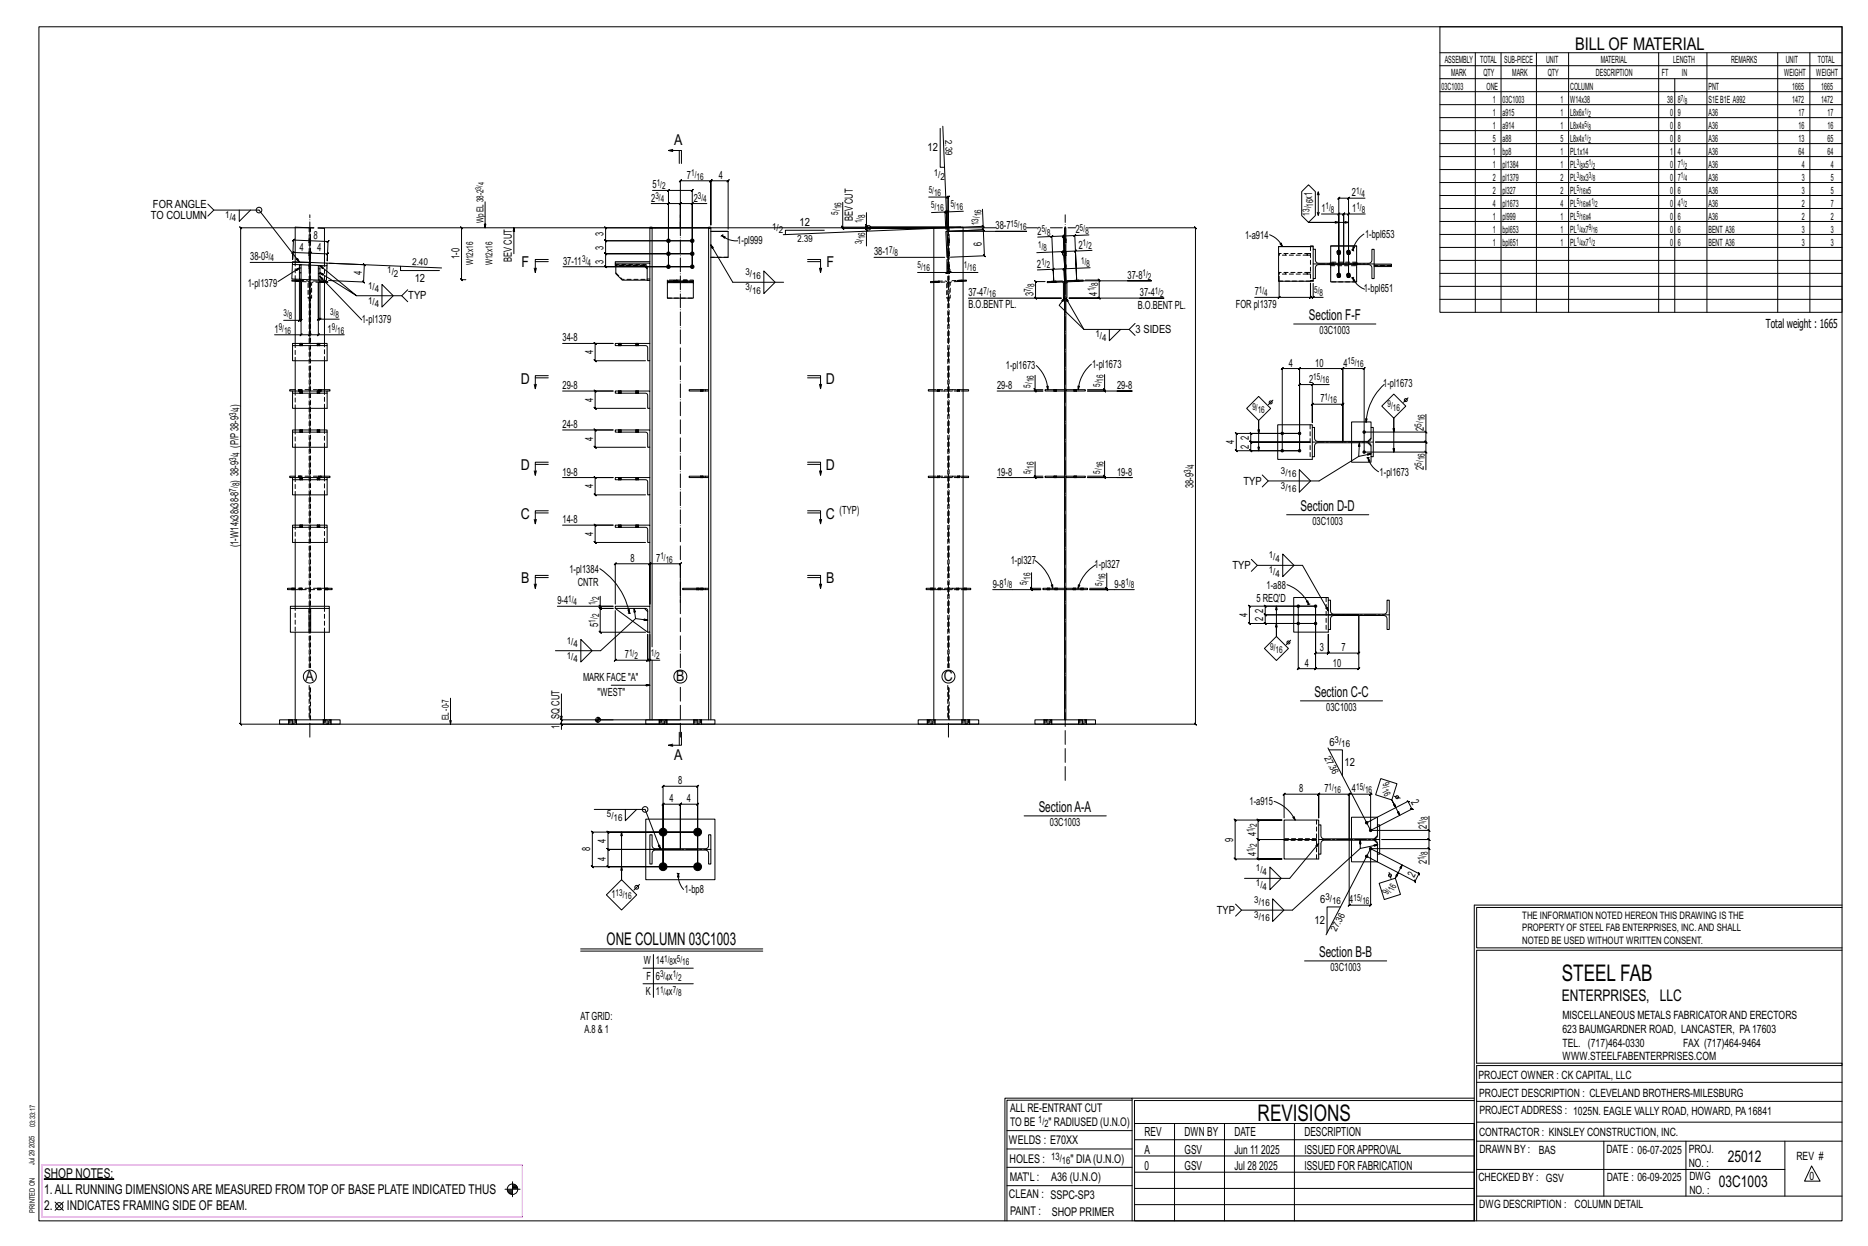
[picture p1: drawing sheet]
<svg xmlns="http://www.w3.org/2000/svg" width="914mm" height="610mm" viewBox="0 0 914 610" stroke-linecap="round" stroke-linejoin="round" font-family="sans-serif">
<defs><g id="words">
<g font-size="11.2">
<text x="764" y="480">STEEL FAB</text>
<text x="616" y="548">REVISIONS</text>
</g>
<g font-size="8.6">
<text x="771" y="24">BILL OF MATERIAL</text>
<text x="297" y="462">ONE COLUMN 03C1003</text>
</g>
<g font-size="7.9">
<text x="765" y="490">ENTERPRISES, LLC</text>
<text x="846" y="569">25012</text>
<text x="841" y="581">03C1003</text>
</g>
<g font-size="7.3">
<text x="330" y="71">A</text>
<text x="255" y="131">F</text>
<text x="405" y="131">F</text>
<text x="641" y="157">Section F-F</text>
<text x="255" y="188">D</text>
<text x="404" y="188">D</text>
<text x="255" y="230">D</text>
<text x="404" y="230">D</text>
<text x="637" y="250">Section D-D</text>
<text x="255" y="254">C</text>
<text x="404" y="254">C</text>
<text x="255" y="285">B</text>
<text x="404" y="285">B</text>
<text x="150" y="333">A</text>
<text x="331" y="333">B</text>
<text x="462" y="333">C</text>
<text x="643" y="341">Section C-C</text>
<text x="330" y="372">A</text>
<text x="508" y="397">SectionA-A</text>
<text x="646" y="468">Section B-B</text>
</g>
<g font-size="6.6">
<text x="22" y="576">SHOP NOTES:</text>
<text x="22" y="584">1.ALL RUNNING DIMENSIONSARE MEASURED FROM TOP OF BASE PLATE INDICATED THUS</text>
<text x="22" y="592">2.</text>
<text x="33" y="592">INDICATES FRAMING SIDE OF BEAM.</text>
</g>
<g font-size="6.1">
<text x="864" y="161">Total weight : 1665</text>
<text x="560" y="556">REV</text>
<text x="580" y="556">DWN BY</text>
<text x="604" y="556">DATE</text>
<text x="639" y="556">DESCRIPTION</text>
<text x="560" y="564">A</text>
<text x="580" y="564">GSV</text>
<text x="604" y="564">Jun 11</text>
<text x="617" y="564">2025</text>
<text x="639" y="564">ISSUED FORAPPROVAL</text>
<text x="560" y="572">0</text>
<text x="580" y="572">GSV</text>
<text x="604" y="572">Jul 28</text>
<text x="616" y="572">2025</text>
<text x="639" y="572">ISSUED FOR FABRICATION</text>
</g>
<g font-size="5.9">
<text x="494" y="560">WELDS : E70XX</text>
<text x="494" y="569">HOLES :</text>
<text x="524" y="569">&quot; DIA(U.N.O)</text>
<text x="494" y="578">MAT'L :</text>
<text x="515" y="578">A36 (U.N.O)</text>
<text x="494" y="586">CLEAN : SSPC-SP3</text>
<text x="495" y="595">PAINT :</text>
<text x="515" y="595">SHOP PRIMER</text>
</g>
<g font-size="5.8">
<text x="494" y="544">ALL RE-ENTRANT CUT</text>
<text x="494" y="551">TO BE</text>
<text x="513" y="551">&quot; RADIUSED (U.N.O)</text>
</g>
<g font-size="5.6">
<text x="765" y="499">MISCELLANEOUS METALS FABRICATORAND ERECTORS</text>
<text x="765" y="505">623 BAUMGARDNER ROAD, LANCASTER, PA17603</text>
<text x="765" y="512">TEL. (717)464-0330</text>
<text x="824" y="512">FAX (717)464-9464</text>
<text x="765" y="519">WWW.STEELFABENTERPRISES.COM</text>
<text x="724" y="528">PROJECT OWNER : CK CAPITAL, LLC</text>
<text x="724" y="537">PROJECT DESCRIPTION : CLEVELAND BROTHERS-MILESBURG</text>
<text x="724" y="545">PROJECTADDRESS : 1025N. EAGLE VALLY ROAD, HOWARD, PA16841</text>
<text x="724" y="556">CONTRACTOR : KINSLEY CONSTRUCTION, INC.</text>
<text x="724" y="564">DRAWN BY :</text>
<text x="753" y="564">BAS</text>
<text x="786" y="564">DATE : 06-07-2025</text>
<text x="827" y="564">PROJ.</text>
<text x="879" y="568">REV #</text>
<text x="827" y="571">NO. :</text>
<text x="724" y="578">CHECKED BY : GSV</text>
<text x="787" y="578">DATE : 06-09-2025</text>
<text x="827" y="578">DWG</text>
<text x="886" y="578">0</text>
<text x="827" y="584">NO. :</text>
<text x="724" y="591">DWG DESCRIPTION : COLUMN DETAIL</text>
</g>
<g font-size="5.5">
<text x="454" y="74">12</text>
<text x="336" y="87">7</text>
<text x="352" y="87">4</text>
<text x="319" y="92">5</text>
<text x="662" y="96">2</text>
<text x="75" y="102">FOR ANGLE</text>
<text x="319" y="99">2</text>
<text x="340" y="99">2</text>
<text x="642" y="98" transform="rotate(-90 642 98)">x1</text>
<text x="74" y="107">TO COLUMN</text>
<text x="647" y="104">1</text>
<text x="662" y="104">1</text>
<text x="391" y="111">12</text>
<text x="418" y="108" transform="rotate(-90 418 108)">BEV CUT</text>
<text x="487" y="112">38-7</text>
<text x="153" y="117" transform="rotate(2 153 117)">8</text>
<text x="295" y="116" transform="rotate(-90 295 116)">3</text>
<text x="361" y="119">1-pl999</text>
<text x="508" y="115" transform="rotate(-2 508 115)">2</text>
<text x="527" y="114" transform="rotate(-2 527 114)">2</text>
<text x="609" y="117">1-a914</text>
<text x="668" y="116">1-bpl653</text>
<text x="147" y="123" transform="rotate(2 147 123)">4</text>
<text x="155" y="123" transform="rotate(2 155 123)">4</text>
<text x="295" y="122" transform="rotate(-90 295 122)">3</text>
<text x="428" y="125">38-1</text>
<text x="481" y="120" transform="rotate(-92 481 120)">6</text>
<text x="528" y="122" transform="rotate(-2 528 122)">2</text>
<text x="122" y="127">38-0</text>
<text x="225" y="127" transform="rotate(-90 225 127)">1-0</text>
<text x="251" y="128" transform="rotate(-90 251 128)">BEV CUT</text>
<text x="276" y="130">37-11</text>
<text x="295" y="129" transform="rotate(-90 295 129)">3</text>
<text x="508" y="131" transform="rotate(-2 508 131)">2</text>
<text x="177" y="135" transform="rotate(-88 177 135)">4</text>
<text x="203" y="138">12</text>
<text x="552" y="136">37-8</text>
<text x="121" y="140">1-pl1379</text>
<text x="668" y="143">1-bpl651</text>
<text x="200" y="146">TYP</text>
<text x="474" y="145">37-4</text>
<text x="506" y="145" transform="rotate(-90 506 145)">3</text>
<text x="537" y="145" transform="rotate(-90 537 145)">4</text>
<text x="558" y="145">37-4</text>
<text x="614" y="144">7</text>
<text x="474" y="151">B.O.BENT PL.</text>
<text x="557" y="151">B.O.BENT PL.</text>
<text x="605" y="151">FOR pl1379</text>
<text x="177" y="158">1-pl1379</text>
<text x="134" y="163">1</text>
<text x="160" y="163">1</text>
<text x="275" y="167">34-8</text>
<text x="556" y="163">3 SIDES</text>
<text x="646" y="163">03C1003</text>
<text x="290" y="173" transform="rotate(-90 290 173)">4</text>
<text x="535" y="180">1-pl1673</text>
<text x="631" y="179">4</text>
<text x="644" y="179">10</text>
<text x="658" y="179">4</text>
<text x="492" y="181">1-pl1673</text>
<text x="275" y="190">29-8</text>
<text x="488" y="190">29-8</text>
<text x="547" y="190">29-8</text>
<text x="641" y="187">2</text>
<text x="677" y="190">1-pl1673</text>
<text x="290" y="197" transform="rotate(-90 290 197)">4</text>
<text x="646" y="197">7</text>
<text x="117" y="199" transform="rotate(-90 117 199)">)</text>
<text x="275" y="209">24-8</text>
<text x="290" y="216" transform="rotate(-90 290 216)">4</text>
<text x="611" y="215" transform="rotate(-90 611 215)">2</text>
<text x="697" y="211" transform="rotate(-90 697 211)">2</text>
<text x="117" y="219" transform="rotate(-90 117 219)">(P/P38-9</text>
<text x="604" y="217" transform="rotate(-90 604 217)">4</text>
<text x="611" y="219" transform="rotate(-90 611 219)">2</text>
<text x="275" y="233">19-8</text>
<text x="488" y="233">19-8</text>
<text x="547" y="233">19-8</text>
<text x="675" y="233">1-pl1673</text>
<text x="697" y="230" transform="rotate(-90 697 230)">2</text>
<text x="117" y="236" transform="rotate(-90 117 236)">) 38-9</text>
<text x="290" y="239" transform="rotate(-90 290 239)">4</text>
<text x="584" y="239" transform="rotate(-90 584 239)">38-9</text>
<text x="609" y="237">TYP</text>
<text x="411" y="251">(TYP)</text>
<text x="275" y="256">14-8</text>
<text x="642" y="257">03C1003</text>
<text x="290" y="262" transform="rotate(-90 290 262)">4</text>
<text x="117" y="268" transform="rotate(-90 117 268)">(1-W14x38x38-8</text>
<text x="309" y="275">8</text>
<text x="321" y="275">7</text>
<text x="495" y="276">1-pl327</text>
<text x="279" y="280">1-pl1384</text>
<text x="536" y="278">1-pl327</text>
<text x="603" y="278">TYP</text>
<text x="283" y="287">CNTR</text>
<text x="486" y="287">9-8</text>
<text x="546" y="287">9-8</text>
<text x="620" y="288">1-a88</text>
<text x="273" y="296">9-4</text>
<text x="615" y="294">5 REQ'D</text>
<text x="618" y="300" transform="rotate(-90 618 300)">2</text>
<text x="611" y="302" transform="rotate(-90 611 302)">4</text>
<text x="618" y="304" transform="rotate(-90 618 304)">2</text>
<text x="293" y="307" transform="rotate(-90 293 307)">5</text>
<text x="306" y="322">7</text>
<text x="646" y="319">3</text>
<text x="657" y="319">7</text>
<text x="639" y="326">4</text>
<text x="653" y="326">10</text>
<text x="285" y="333">MARK FACE &quot;A&quot;</text>
<text x="293" y="341">&quot;WEST&quot;</text>
<text x="649" y="348">03C1003</text>
<text x="274" y="352" transform="rotate(-90 274 352)">SQ CUT</text>
<text x="274" y="357" transform="rotate(-90 274 357)">1</text>
<text x="651" y="365">6</text>
<text x="658" y="375">12</text>
<text x="332" y="384">8</text>
<text x="636" y="388">8</text>
<text x="648" y="388">7</text>
<text x="662" y="388">4</text>
<text x="328" y="392">4</text>
<text x="336" y="392">4</text>
<text x="612" y="394">1-a915</text>
<text x="691" y="393" transform="rotate(63 691 393)">2</text>
<text x="514" y="404">03C1003</text>
<text x="699" y="406" transform="rotate(-90 699 406)">2</text>
<text x="297" y="412" transform="rotate(-90 297 412)">4</text>
<text x="604" y="412" transform="rotate(-90 604 412)">9</text>
<text x="615" y="409" transform="rotate(-90 615 409)">4</text>
<text x="289" y="416" transform="rotate(-90 289 416)">8</text>
<text x="615" y="419" transform="rotate(-90 615 419)">4</text>
<text x="297" y="421" transform="rotate(-90 297 421)">4</text>
<text x="699" y="423" transform="rotate(-90 699 423)">2</text>
<text x="692" y="430" transform="rotate(-63 692 430)">2</text>
<text x="335" y="437">1-bp8</text>
<text x="299" y="440">1</text>
<text x="646" y="442">6</text>
<text x="660" y="442">4</text>
<text x="596" y="447">TYP</text>
<text x="643" y="452">12</text>
<text x="315" y="472">W</text>
<text x="321" y="472">14</text>
<text x="329" y="472">x</text>
<text x="316" y="479">F</text>
<text x="321" y="479">6</text>
<text x="327" y="479">x</text>
<text x="651" y="475">03C1003</text>
<text x="316" y="487">K</text>
<text x="321" y="487">1</text>
<text x="327" y="487">x</text>
<text x="284" y="499">AT GRID:</text>
<text x="286" y="506">A.8 &amp; 1</text>
</g>
<g font-size="5">
<text x="745" y="450">THE INFORMATION NOTED HEREON THIS DRAWING IS THE</text>
<text x="745" y="456">PROPERTY OF STEEL FAB ENTERPRISES, INC.AND SHALL</text>
<text x="745" y="462">NOTED BE USED WITHOUT WRITTEN CONSENT.</text>
<text x="508" y="550">1/</text>
<text x="511" y="551">2</text>
<text x="515" y="568">13/</text>
<text x="520" y="570">16</text>
</g>
<g font-size="4.9">
<text x="707" y="31">ASSEMBLY</text>
<text x="725" y="31">TOTAL</text>
<text x="736" y="31">SUB-PIECE</text>
<text x="757" y="31">UNIT</text>
<text x="784" y="31">MATERIAL</text>
<text x="819" y="31">LENGTH</text>
<text x="847" y="31">REMARKS</text>
<text x="874" y="31">UNIT</text>
<text x="890" y="31">TOTAL</text>
<text x="710" y="37">MARK</text>
<text x="726" y="37">QTY</text>
<text x="740" y="37">MARK</text>
<text x="758" y="37">QTY</text>
<text x="781" y="37">DESCRIPTION</text>
<text x="814" y="37">FT</text>
<text x="823" y="37">IN</text>
<text x="873" y="37">WEIGHT</text>
<text x="889" y="37">WEIGHT</text>
<text x="706" y="44">03C1003</text>
<text x="728" y="44">ONE</text>
<text x="769" y="44">COLUMN</text>
<text x="836" y="44">PNT</text>
<text x="877" y="44">1665</text>
<text x="891" y="44">1665</text>
<text x="731" y="50">1</text>
<text x="736" y="50">03C1003</text>
<text x="764" y="50">1</text>
<text x="769" y="50">W14x38</text>
<text x="816" y="50">38</text>
<text x="821" y="50">8</text>
<text x="836" y="50">S1EB1E A992</text>
<text x="877" y="50">1472</text>
<text x="891" y="50">1472</text>
<text x="731" y="57">1</text>
<text x="736" y="57">a915</text>
<text x="764" y="57">1</text>
<text x="769" y="57">L8x6x</text>
<text x="818" y="57">0</text>
<text x="821" y="57">9</text>
<text x="836" y="57">A36</text>
<text x="880" y="57">17</text>
<text x="895" y="57">17</text>
<text x="731" y="63">1</text>
<text x="736" y="63">a914</text>
<text x="764" y="63">1</text>
<text x="769" y="63">L8x4x</text>
<text x="818" y="63">0</text>
<text x="821" y="63">8</text>
<text x="836" y="63">A36</text>
<text x="880" y="63">16</text>
<text x="895" y="63">16</text>
<text x="731" y="69">5</text>
<text x="736" y="69">a88</text>
<text x="764" y="69">5</text>
<text x="769" y="69">L8x4x</text>
<text x="818" y="69">0</text>
<text x="821" y="69">8</text>
<text x="836" y="69">A36</text>
<text x="880" y="69">13</text>
<text x="895" y="69">65</text>
<text x="731" y="76">1</text>
<text x="736" y="76">bp8</text>
<text x="764" y="76">1</text>
<text x="769" y="76">PL1x14</text>
<text x="818" y="76">1</text>
<text x="821" y="76">4</text>
<text x="836" y="76">A36</text>
<text x="880" y="76">64</text>
<text x="895" y="76">64</text>
<text x="731" y="82">1</text>
<text x="736" y="82">pl1384</text>
<text x="764" y="82">1</text>
<text x="769" y="82">PL x5</text>
<text x="818" y="82">0</text>
<text x="821" y="82">7</text>
<text x="836" y="82">A36</text>
<text x="882" y="82">4</text>
<text x="896" y="82">4</text>
<text x="731" y="88">2</text>
<text x="736" y="88">pl1379</text>
<text x="764" y="88">2</text>
<text x="769" y="88">PL x3</text>
<text x="818" y="88">0</text>
<text x="821" y="88">7</text>
<text x="836" y="88">A36</text>
<text x="882" y="88">3</text>
<text x="896" y="88">5</text>
<text x="731" y="95">2</text>
<text x="736" y="95">pl327</text>
<text x="764" y="95">2</text>
<text x="769" y="95">PL</text>
<text x="776" y="95">x5</text>
<text x="818" y="95">0</text>
<text x="821" y="95">6</text>
<text x="836" y="95">A36</text>
<text x="882" y="95">3</text>
<text x="896" y="95">5</text>
<text x="731" y="101">4</text>
<text x="736" y="101">pl1673</text>
<text x="764" y="101">4</text>
<text x="769" y="101">PL</text>
<text x="776" y="101">x4</text>
<text x="818" y="101">0</text>
<text x="821" y="101">4</text>
<text x="836" y="101">A36</text>
<text x="882" y="101">2</text>
<text x="896" y="101">7</text>
<text x="731" y="107">1</text>
<text x="736" y="107">pl999</text>
<text x="764" y="107">1</text>
<text x="769" y="107">PL</text>
<text x="776" y="107">x4</text>
<text x="818" y="107">0</text>
<text x="821" y="107">6</text>
<text x="836" y="107">A36</text>
<text x="882" y="107">2</text>
<text x="896" y="107">2</text>
<text x="731" y="114">1</text>
<text x="736" y="114">bpl653</text>
<text x="764" y="114">1</text>
<text x="769" y="114">PL x7</text>
<text x="818" y="114">0</text>
<text x="821" y="114">6</text>
<text x="836" y="114">BENT A36</text>
<text x="882" y="114">3</text>
<text x="896" y="114">3</text>
<text x="731" y="120">1</text>
<text x="736" y="120">bpl651</text>
<text x="764" y="120">1</text>
<text x="769" y="120">PL x7</text>
<text x="818" y="120">0</text>
<text x="821" y="120">6</text>
<text x="836" y="120">BENT A36</text>
<text x="882" y="120">3</text>
<text x="896" y="120">3</text>
</g>
<g font-size="4.7">
<text x="463" y="68" transform="rotate(88 463 68)">2.39</text>
<text x="338" y="86">1/</text>
<text x="341" y="88">16</text>
<text x="457" y="86">1/</text>
<text x="460" y="88">2</text>
<text x="321" y="91">1/</text>
<text x="324" y="93">2</text>
<text x="455" y="94">5/</text>
<text x="457" y="96">16</text>
<text x="664" y="95">1/</text>
<text x="321" y="97">3/</text>
<text x="323" y="99">4</text>
<text x="342" y="97">3/</text>
<text x="344" y="99">4</text>
<text x="456" y="102" transform="rotate(-2 456 102)">5/</text>
<text x="465" y="101" transform="rotate(-2 465 101)">5/</text>
<text x="643" y="101" transform="rotate(-90 643 101)">16</text>
<text x="666" y="96">4</text>
<text x="110" y="107">1/</text>
<text x="410" y="105" transform="rotate(-90 410 105)">5/</text>
<text x="412" y="102" transform="rotate(-90 412 102)">16</text>
<text x="424" y="107" transform="rotate(-90 424 107)">8</text>
<text x="459" y="103" transform="rotate(-2 459 103)">16</text>
<text x="468" y="103" transform="rotate(-2 468 103)">16</text>
<text x="480" y="106" transform="rotate(-92 480 106)">16</text>
<text x="641" y="105" transform="rotate(-90 641 105)">13/</text>
<text x="649" y="102">1/</text>
<text x="652" y="104">8</text>
<text x="664" y="102">1/</text>
<text x="667" y="104">8</text>
<text x="114" y="108">4</text>
<text x="237" y="109" transform="rotate(-90 237 109)">Wp EL38-2</text>
<text x="378" y="112">1/</text>
<text x="381" y="114">2</text>
<text x="422" y="109" transform="rotate(-90 422 109)">1/</text>
<text x="479" y="110" transform="rotate(-92 479 110)">13/</text>
<text x="495" y="111">15/</text>
<text x="499" y="113">16</text>
<text x="510" y="114" transform="rotate(-2 510 114)">5/</text>
<text x="529" y="113" transform="rotate(-2 529 113)">5/</text>
<text x="390" y="118" transform="rotate(-2 390 118)">2.39</text>
<text x="422" y="120" transform="rotate(-90 422 120)">3/</text>
<text x="424" y="117" transform="rotate(-90 424 117)">16</text>
<text x="513" y="115" transform="rotate(-2 513 115)">8</text>
<text x="531" y="114" transform="rotate(-2 531 114)">8</text>
<text x="435" y="124">7/</text>
<text x="438" y="125">8</text>
<text x="508" y="121" transform="rotate(-2 508 121)">1/</text>
<text x="511" y="123" transform="rotate(-2 511 123)">8</text>
<text x="530" y="120" transform="rotate(-2 530 120)">1/</text>
<text x="533" y="122" transform="rotate(-2 533 122)">2</text>
<text x="130" y="126">3/</text>
<text x="132" y="128">4</text>
<text x="202" y="130" transform="rotate(2 202 130)">2.40</text>
<text x="232" y="130" transform="rotate(-90 232 130)">W12x16</text>
<text x="241" y="130" transform="rotate(-90 241 130)">W12x16</text>
<text x="285" y="128">3/</text>
<text x="288" y="130">4</text>
<text x="449" y="131">5/</text>
<text x="472" y="131">1/</text>
<text x="510" y="130" transform="rotate(-2 510 130)">1/</text>
<text x="512" y="131" transform="rotate(-2 512 131)">2</text>
<text x="529" y="129" transform="rotate(-2 529 129)">1/</text>
<text x="532" y="130" transform="rotate(-2 532 130)">8</text>
<text x="190" y="134">1/</text>
<text x="193" y="135">2</text>
<text x="365" y="135">3/</text>
<text x="368" y="136">16</text>
<text x="452" y="133">16</text>
<text x="474" y="133">16</text>
<text x="559" y="135">1/</text>
<text x="562" y="137">2</text>
<text x="180" y="141">1/</text>
<text x="183" y="143">4</text>
<text x="365" y="142">3/</text>
<text x="368" y="144">16</text>
<text x="481" y="144">7/</text>
<text x="505" y="143" transform="rotate(-90 505 143)">7/</text>
<text x="506" y="140" transform="rotate(-90 506 140)">8</text>
<text x="536" y="143" transform="rotate(-90 536 143)">1/</text>
<text x="537" y="140" transform="rotate(-90 537 140)">8</text>
<text x="565" y="144">1/</text>
<text x="616" y="143">1/</text>
<text x="643" y="143">5/</text>
<text x="180" y="149">1/</text>
<text x="484" y="145">16</text>
<text x="568" y="145">2</text>
<text x="619" y="145">4</text>
<text x="646" y="145">8</text>
<text x="139" y="154">3/</text>
<text x="162" y="154">3/</text>
<text x="164" y="156">8</text>
<text x="183" y="150">4</text>
<text x="136" y="162">9/</text>
<text x="141" y="156">8</text>
<text x="162" y="162">9/</text>
<text x="139" y="163">16</text>
<text x="165" y="163">16</text>
<text x="536" y="165">1/</text>
<text x="539" y="167">4</text>
<text x="660" y="178">15/</text>
<text x="664" y="180">16</text>
<text x="643" y="186">15/</text>
<text x="504" y="190" transform="rotate(-90 504 190)">5/</text>
<text x="506" y="187" transform="rotate(-90 506 187)">16</text>
<text x="538" y="189" transform="rotate(-90 538 189)">5/</text>
<text x="540" y="187" transform="rotate(-90 540 187)">16</text>
<text x="647" y="188">16</text>
<text x="648" y="196">1/</text>
<text x="651" y="197">16</text>
<text x="116" y="204" transform="rotate(-90 116 204)">3/</text>
<text x="117" y="201" transform="rotate(-90 117 201)">4</text>
<text x="613" y="200">9/</text>
<text x="616" y="202">16</text>
<text x="679" y="199">9/</text>
<text x="682" y="201">16</text>
<text x="696" y="209" transform="rotate(-90 696 209)">5/</text>
<text x="697" y="206" transform="rotate(-90 697 206)">16</text>
<text x="116" y="226" transform="rotate(-90 116 226)">3/</text>
<text x="117" y="223" transform="rotate(-90 117 223)">4</text>
<text x="696" y="228" transform="rotate(-90 696 228)">5/</text>
<text x="697" y="225" transform="rotate(-90 697 225)">16</text>
<text x="504" y="232" transform="rotate(-90 504 232)">5/</text>
<text x="506" y="229" transform="rotate(-90 506 229)">16</text>
<text x="538" y="232" transform="rotate(-90 538 232)">5/</text>
<text x="540" y="229" transform="rotate(-90 540 229)">16</text>
<text x="583" y="231" transform="rotate(-90 583 231)">3/</text>
<text x="585" y="229" transform="rotate(-90 585 229)">4</text>
<text x="627" y="232">3/</text>
<text x="630" y="233">16</text>
<text x="117" y="238" transform="rotate(-90 117 238)">8</text>
<text x="627" y="239">3/</text>
<text x="116" y="241" transform="rotate(-90 116 241)">7/</text>
<text x="630" y="241">16</text>
<text x="323" y="274">1/</text>
<text x="326" y="275">16</text>
<text x="621" y="273">1/</text>
<text x="624" y="275">4</text>
<text x="621" y="280">1/</text>
<text x="491" y="286">1/</text>
<text x="494" y="288">8</text>
<text x="503" y="286" transform="rotate(-90 503 286)">5/</text>
<text x="504" y="284" transform="rotate(-90 504 284)">16</text>
<text x="540" y="287" transform="rotate(-90 540 287)">5/</text>
<text x="541" y="284" transform="rotate(-90 541 284)">16</text>
<text x="551" y="286">1/</text>
<text x="554" y="288">8</text>
<text x="624" y="282">4</text>
<text x="293" y="293" transform="rotate(-90 293 293)">2</text>
<text x="278" y="294">1/</text>
<text x="281" y="296">4</text>
<text x="292" y="296" transform="rotate(-90 292 296)">1/</text>
<text x="292" y="305" transform="rotate(-90 292 305)">1/</text>
<text x="293" y="302" transform="rotate(-90 293 302)">2</text>
<text x="277" y="315">1/</text>
<text x="281" y="317">4</text>
<text x="622" y="318">9/</text>
<text x="277" y="322">1/</text>
<text x="281" y="324">4</text>
<text x="308" y="321">1/</text>
<text x="311" y="322">2</text>
<text x="319" y="321">1/</text>
<text x="321" y="322">2</text>
<text x="624" y="319">16</text>
<text x="220" y="352" transform="rotate(-90 220 352)">EL-0-7</text>
<text x="653" y="364">3/</text>
<text x="657" y="365">16</text>
<text x="648" y="371" transform="rotate(63 648 371)">27.36</text>
<text x="677" y="384" transform="rotate(63 677 384)">9/</text>
<text x="650" y="386">1/</text>
<text x="653" y="388">16</text>
<text x="664" y="386">15/</text>
<text x="668" y="388">16</text>
<text x="676" y="387" transform="rotate(63 676 387)">16</text>
<text x="297" y="400">5/</text>
<text x="300" y="402">16</text>
<text x="699" y="401" transform="rotate(-90 699 401)">8</text>
<text x="614" y="407" transform="rotate(-90 614 407)">1/</text>
<text x="615" y="405" transform="rotate(-90 615 405)">2</text>
<text x="697" y="404" transform="rotate(-90 697 404)">1/</text>
<text x="614" y="417" transform="rotate(-90 614 417)">1/</text>
<text x="615" y="414" transform="rotate(-90 615 414)">2</text>
<text x="699" y="418" transform="rotate(-90 699 418)">8</text>
<text x="697" y="421" transform="rotate(-90 697 421)">1/</text>
<text x="615" y="426">1/</text>
<text x="618" y="428">4</text>
<text x="615" y="434">1/</text>
<text x="618" y="435">4</text>
<text x="679" y="438" transform="rotate(-63 679 438)">9/</text>
<text x="682" y="436" transform="rotate(-63 682 436)">16</text>
<text x="301" y="438">13/</text>
<text x="306" y="440">16</text>
<text x="614" y="442">3/</text>
<text x="617" y="443">16</text>
<text x="649" y="440">3/</text>
<text x="652" y="442">16</text>
<text x="663" y="441">15/</text>
<text x="667" y="442">16</text>
<text x="614" y="449">3/</text>
<text x="617" y="451">16</text>
<text x="654" y="456" transform="rotate(-63 654 456)">27.36</text>
<text x="325" y="470">1/</text>
<text x="328" y="472">8</text>
<text x="331" y="470">5/</text>
<text x="334" y="472">16</text>
<text x="323" y="478">3/</text>
<text x="326" y="480">4</text>
<text x="329" y="478">1/</text>
<text x="332" y="480">2</text>
<text x="323" y="486">1/</text>
<text x="329" y="486">7/</text>
<text x="326" y="487">4</text>
<text x="332" y="487">8</text>
</g>
<g font-size="4.2">
<text x="823" y="49">7/</text>
<text x="825" y="51">8</text>
<text x="776" y="56">1/</text>
<text x="778" y="57">2</text>
<text x="776" y="62">5/</text>
<text x="778" y="63">8</text>
<text x="776" y="68">1/</text>
<text x="778" y="70">2</text>
<text x="772" y="81">3/</text>
<text x="774" y="82">8</text>
<text x="778" y="81">1/</text>
<text x="780" y="82">2</text>
<text x="823" y="81">1/</text>
<text x="825" y="82">2</text>
<text x="772" y="87">3/</text>
<text x="774" y="89">8</text>
<text x="778" y="87">3/</text>
<text x="780" y="89">8</text>
<text x="823" y="87">1/</text>
<text x="825" y="89">4</text>
<text x="772" y="94">5/</text>
<text x="774" y="95">16</text>
<text x="772" y="100">5/</text>
<text x="774" y="101">16</text>
<text x="779" y="100">1/</text>
<text x="781" y="101">2</text>
<text x="823" y="100">1/</text>
<text x="825" y="101">2</text>
<text x="772" y="106">5/</text>
<text x="774" y="108">16</text>
<text x="772" y="113">1/</text>
<text x="778" y="113">9/</text>
<text x="772" y="119">1/</text>
<text x="774" y="114">4</text>
<text x="778" y="119">1/</text>
<text x="780" y="114">16</text>
<text x="774" y="121">4</text>
<text x="780" y="121">2</text>
</g>
<g font-size="4">
<text x="236" y="93" transform="rotate(-90 236 93)">3/</text>
<text x="237" y="91" transform="rotate(-90 237 91)">4</text>
</g>
<g font-size="3.7">
<text x="17" y="551" transform="rotate(-90 17 551)">03:33:17</text>
<text x="17" y="562" transform="rotate(-90 17 562)">2025</text>
<text x="17" y="570" transform="rotate(-90 17 570)">Jul 29</text>
<text x="17" y="593" transform="rotate(-90 17 593)">PRINTED ON</text>
</g>
</g></defs>
<g fill="#000" stroke="#000" stroke-width=".49">
<path d="M330 138h2zM335 138h1zM22 577h34z"/>
<circle cx="327" cy="118" r=".9"/>
<circle cx="339" cy="118" r=".9"/>
<circle cx="327" cy="124" r=".9"/>
<circle cx="327" cy="130" r=".9"/>
<circle cx="339" cy="124" r=".9"/>
<circle cx="339" cy="130" r=".9"/>
<circle cx="655" cy="123" r="1"/>
<circle cx="655" cy="135" r="1"/>
<circle cx="660" cy="135" r="1"/>
<circle cx="660" cy="123" r="1"/>
<circle cx="628" cy="212" r=".6"/>
<circle cx="636" cy="212" r=".6"/>
<circle cx="668" cy="211" r=".6"/>
<circle cx="628" cy="221" r=".6"/>
<circle cx="636" cy="221" r=".6"/>
<circle cx="668" cy="221" r=".6"/>
<circle cx="636" cy="297" r=".6"/>
<circle cx="644" cy="297" r=".6"/>
<circle cx="636" cy="305" r=".6"/>
<circle cx="644" cy="305" r=".6"/>
<circle cx="325" cy="407" r="1.9"/>
<circle cx="342" cy="407" r="1.9"/>
<circle cx="669" cy="419" r=".6"/>
<circle cx="669" cy="403" r=".6"/>
<circle cx="671" cy="415" r=".6"/>
<circle cx="671" cy="406" r=".6"/>
<circle cx="325" cy="424" r="1.9"/>
<circle cx="342" cy="424" r="1.9"/>
</g>
<g fill="none" stroke="#000" stroke-width=".49">
<path d="M19 13h883v584h-883zM705 13h197v140h-197zM705 26h197M705 32h197M705 39h197M722 26v127M735 26v127M752 26v127M768 26v127M812 26v127M820 39v114M836 26v127"/>
<path d="M870 26v127M886 26v127M705 45h197M705 51h197M705 58h197M329 74h-2h7v6M329 73l-2 1M333 74v6M460 63v19h2M462 62l2 51M705 64h197M705 70h197"/>
<path d="M705 77h197M102 100l3 3h22l20 25M237 99v12M319 93h8v37v-30h-8M327 100l1-1zM327 93h12l-1 1 1-1v37v-30h7M327 100h6l1-1-1 1v11M328 93l-1 1zM339 100h-6l1-1-1 1v11M339 99l-1 1zM413 99v12h57h-44v-1h-2v-6M455 96h9v16"/>
<path d="M464 96l-1 1zM464 96v1l1-1h-1v15v-7l8-1M637 94l4-4 3 4v11l-3 4-4-4zM645 94v1M646 95l-1-1v11M660 97l1-1-1 1zM660 97h-5l1-1-1 1v38v-30h-8M668 97h-8v38v-30h8M705 83h197M705 89h197M705 96h197M105 103l-3 3"/>
<path d="M117 103v5l6-5M143 118l1-1 17 1-1 1 1-1-1 10v-4h1l-1 1v-1h-8v-1l-1 1h1v4v-4v-1l-1 1h1h-9l1-1-1 1v3l1-10zM151 119h.1M151 117h.1M152 119h.1M152 117h.1M154 112l-9-1v17M154 111h-36h-1l1 1v-1v243h-1l1 1v-1h467l1 1-1-1v-243l1 1-1-1h-52M156 112h3v17M156 111h331M225 111l1 1zM226 111v26l-1-1 1 1h2"/>
<path d="M252 111v13M318 112h1M333 111h-37l1 1-1-1v7v-1l1 1h-1h43h-43v-1l1 1h-1v6l1 1-1-1h43h-43l1 1-1-1v6l1 1-1-1h43h-63M333 111v-23v1l1-1h-1h15l-1 1 1-1v22v-22l-1 1 1-1h8v1l1-1h-1v24M347 112v79M348 112v-1h-30v18M348 120l11 18h25M353 115l2 1v1zM353 115a11 11 0 0 0 8 3M353 115v1M354 115h-1M356 113h-8h8v13h-8"/>
<path d="M403 113h-19v2M412 111l1 1zM413 111v1l-1-1 1 1h43h-30h-2v8M424 112l1 1zM424 110l1 1zM424 110v1l1 1-1-1h39h-39l1 1-1-1v1M456 104h7v8M457 112l14-1v241M457 112v240M457 112l-74 3M463 104l1-1-1 1 1 8M463 113h1v13z"/>
<path d="M463 103l-1 1zM464 119h.1M464 117h.1M464 104h-1l1-1-1 1 1 8M464 103l-1 1zM465 119h.1M465 117h.1M465 113l16-1 1 1-1-1 1 13h-1l1 1v-1l-17 1M465 113h38h-16M481 110l1 1zM481 102v9h-15M481 111v1l1 1-1-1-16 1"/>
<path d="M503 111h5M508 116h7l1 22v-6h-8M514 111h6M515 116l6-1-1 1 1-1v22v-12h-1v-2l-12 1M515 115l-1 1zM521 119h.1M521 117h.1M521 111h1v241h-1zM522 119h.1M522 117h.1M523 111h3M526 115h-5l-1 1 1-1v22v-5l13-1"/>
<path d="M527 115l-1 1zM533 115h-7l1 23-1-15 9-1M621 115a11 11 0 0 1 7 6M627 119l1 2zM645 104v1l1-1M655 105l1-1zM655 105h3h-1l1-1v1v24v-24h-1l1-1v1h2M655 109h-14h19M660 105l1-1zM668 114a13 13 0 0 0-6 8M705 102h197M705 108h197"/>
<path d="M705 115h197M122 128h30M143 129v7l4 1M143 128l17 1v1l-17-1zM145 137h-2v1h2M145 137v31M145 138h.1M145 137h.1M147 130v4zM147 134v3v-3M147 138v19h-8M147 131l-11 7"/>
<path d="M147 138h.1M147 137h.1M147 137h9M151 125h.1M151 123h.1M151 131h.1M151 130h.1M152 128v36v-1l-1 1h1h-5M152 128v36h-1l1-1v1h4M152 125h.1M152 123h.1M152 131h.1"/>
<path d="M152 130h.1M156 130h1v4h-1zM156 134v3h1v-3M156 138h.1M157 135l20 22M157 138v18h9M157 130l18 15-18-12M158 138h.1M159 138h1h-1M159 137v31M160 130v7h-3M160 129l56 2"/>
<path d="M161 129l17 1v-1l1 1h-1v8l-1-1 1 1-17-1M187 139l6 6-6 5zM196 130v2h19M262 131v2M262 128h6M268 127h-6v6l1-2M301 129h17v8h-1v-6l-1-1h-15zM301 130v4l4 3h12M315 130l2 2M316 130l1 1M318 128h-17v1M318 137v31"/>
<path d="M327 138h12h-12zM327 138h12M327 138v8h12v-8M330 138h1M335 138h1M374 133l5 5-5 6zM395 127h7v6v-2M395 128h7M401 131l1 2M428 126h34M457 138h-2h1h1M458 138h.1"/>
<path d="M460 138h.1M463 134l1-1zM464 133v1l1-1h-1v-6v6v1l1-1h-1h1M464 127v6h-15M464 125h.1M464 123h.1M464 131h.1M464 130h.1M464 125v6l1 1v1h14M465 134l1-1zM465 125h.1M465 123h.1"/>
<path d="M465 131h.1M465 130h.1M469 137h.1M469 138h.1M471 137h.1M471 138h.1M471 137h2v1h-2M512 138h-5l-1-1 1 1v8l-1-1 1 1h13h-46M515 138h.1M516 131l-1 1zM517 138h.1M521 123l-1 1z"/>
<path d="M521 125h.1M521 123h.1M521 131h.1M521 130h.1M521 139l-1-2-7 1h7l1 8-3 3 13 12M521 132v-1l-1 1h1v5v-5v-1l-1 1h1h-5M521 137h43h-12M522 131l-1 1zM522 139l1-2h7v1h-7l-1 8 9 15M522 125h.1M522 123h.1M522 131h.1"/>
<path d="M522 130h.1M526 137h.1M526 138h.1M526 123h-5h1l-1 1v-1l1 14-1-14h1l-1 1v-1h-1M527 122l-1 1zM528 137h.1M528 138h.1M531 137h7l1 1-1-1v9v-1l1 1h-1h-15h47h-12M626 121h17v1h1v6l1 1h26l1-2v-5h1v14h-1v-5l-1-1-26-1-1 1v6h-1v2h-17zM626 121h17M626 135v10h-12M643 139v6h5"/>
<path d="M643 122v14M651 129h.1M651 129v-9h13v9M651 120h13M651 129v9h13v-9M653 129h.1M662 122h.1M662 136l1 1v1zM662 136a11 11 0 0 0 6 5M662 136h-1M662 122l1 1M662 121h1l-1 1z"/>
<path d="M663 136h-1M663 129h.1M664 129h.1M673 130h8h-8M673 129h8v1M705 121h197M705 127h197M705 134h197M146 157l1-1zM147 157l1-1-1 1v-19v26h-13M157 156l-1 1 1-1zM157 156h-1l-1 1 1-1v-18v26h13"/>
<path d="M197 145l3 3M200 142l-3 3h-22M556 158l-3 3h-22M626 146l1-1zM626 145h15v1l1-1h-1v-6v6v1l1-1h-1h2M633 159h40M643 145l-1 1zM705 140h197M705 146h197M143 168h17v1h-17zM143 169v7h17v-7M145 176v15"/>
<path d="M147 168h.1M147 169h.1M148 163l-1 1zM148 168h.1M148 169h.1M155 168h.1M155 169h.1M156 164v-1l-1 1zM156 168h.1M156 169h.1M159 176v15M275 168h25h-9l1 1-1-1v8l1 1-1-1h25"/>
<path d="M301 168h17v8h-1v-6l-1-1h-15zM303 168h.1M303 169h.1M304 168h.1M304 169h.1M311 168h.1M311 169h.1M312 168h.1M312 169h.1M318 176v15M507 179a17 17 0 0 1 6 12M534 178a18 18 0 0 0-6 13"/>
<path d="M543 161v6l6-6M553 161l3 3M143 191h17v1h-17zM143 192v8h17v-8M145 191h-3h1M145 200v10M146 191h.1M147 191h.1M147 192h.1M148 191h.1M148 192h.1M155 191h.1"/>
<path d="M155 192h.1M156 191h.1M156 192h.1M157 191h.1M159 191h3h-2M159 200v10M262 188v2M262 185h6M268 184h-6v6l1-2M275 191h25h-9l1 1-1-1v9v-1l1 1h-1h25M301 191h17v9h-1v-7l-1-1h-15zM303 191h.1"/>
<path d="M303 192h.1M304 191h.1M304 192h.1M311 191h.1M311 192h.1M312 191h.1M312 192h.1M318 200v10M337 191h10h-10zM343 191h.1M344 191h.1M347 191v42"/>
<path d="M395 184h7v6l-1-2M395 185h7M402 188v2M457 191h-3h3M459 191h.1M460 191h.1M469 191h.1M470 191h.1M471 191h3h-3M506 190l1 1zM507 184v7h4M507 191h-1l1 1v-1h4h-23"/>
<path d="M512 191h9h-9zM512 189h1v2zM516 191h.1M517 191h.1M522 191h9h-9zM526 191h.1M527 191h.1M528 189v2zM540 190l1 1zM541 191h-1l1 1v-1h-9h22h-7M541 183v8h-9M616 194l6 6-6 6-6-6z"/>
<path d="M623 196l-2 2M642 188h1l-1 1zM642 188h-6h1l-1 1v-1v33v-41v1l1-1h-1h21v1l1-1h-1v36M651 188h-9v19v-9l1-1-1 1h15l1-1-1 1v18v-36v1l1-1h-1h11l-1 1 1-1v41h30v9M678 188a27 27 0 0 0-9 19M682 193l6 6-6 6-6-6zM689 195l-2 2M143 210h17v1h-17zM143 211v8h17v-8M145 219v15M147 210h.1M147 211h.1"/>
<path d="M148 210h.1M148 211h.1M155 210h.1M155 211h.1M156 210h.1M156 211h.1M159 219v15M275 210h25h-9l1 1-1-1v9v-1l1 1h-1h25M301 210h17v9h-1v-7h-1l-15-1zM303 210h.1M303 211h.1M304 210h.1"/>
<path d="M304 211h.1M311 210h.1M311 211h.1M312 210h.1M312 211h.1M318 219v15M616 212v-6v15M642 209h1l1 6 1 1h25l1-2v-5h1v14h-1v-5l-1-1h-26l-1 1v5h-1zM642 209v-1h-17v17h17v-2M662 217v9h9v-3M665 217v6l6-1M668 205h1v2z"/>
<path d="M670 217l1 1M671 209v-3h-9v10M671 214l-1 2M682 211v-6v16M697 211l1 1zM698 211v5h-1l1 1v-1h-25h25h-1l1 1v-1v5M698 203v8h-30M143 234h17v1h-17zM143 235v7h17v-7M145 233h-3v1h1M146 233h.1M146 234h.1"/>
<path d="M147 234h.1M147 235h.1M147 233h.1M148 234h.1M148 235h.1M155 234h.1M155 235h.1M156 233h.1M156 234h.1M156 235h.1M157 233h.1M157 234h.1"/>
<path d="M159 233h3v1h-2M262 230v2M262 227h6M268 226h-6v6l1-2M275 234h25h-9v-1l1 1h-1v8l1 1-1-1h25M301 234h17v8h-1v-6l-1-1h-15zM303 234h.1M303 235h.1M304 234h.1M304 235h.1M311 234h.1M311 235h.1"/>
<path d="M312 234h.1M312 235h.1M337 233h10v1h-10zM343 233h.1M343 234h.1M344 233h.1M344 234h.1M347 234v54M395 226h7v6v-2M395 227h7M401 230l1 2M457 233h-3v1h3"/>
<path d="M459 233h.1M459 234h.1M460 233h.1M460 234h.1M469 233h.1M469 234h.1M470 233h.1M470 234h.1M471 233h3v1h-3M506 232l1 1zM507 226v7h4M507 233v1l-1-1 1 1h4h-23"/>
<path d="M512 233h9v1h-9zM516 233h.1M516 234h.1M517 233h.1M517 234h.1M522 233h9v1h-9zM526 233h.1M526 234h.1M527 233h.1M527 234h.1M540 232l1 1zM541 233v1l-1-1 1 1h-9h22h-7"/>
<path d="M541 226v7h-9M621 235l-3 3M628 221v-41l-1 1 1-1h8v1l1-1h-1v41h-31h1l-1-1v1v-9l1 1-1-1h31h-24l1 1-1-1v4l1 1-1-1h29h-29l1 1-1-1v5v-1l1 1h-1h24M636 230l6 5-6 6zM665 223l-19 12h-25l-3-3M670 224l1 1-1 1zM670 224a11 11 0 0 0 5 7M670 224h-1M670 224h.1M697 221l1 1zM143 257h17v1h-17zM143 258v7h17v-7"/>
<path d="M145 242v15M147 257h.1M147 258h.1M148 257h.1M148 258h.1M155 257h.1M155 258h.1M156 257h.1M156 258h.1M159 242v15M262 254v2M262 251h6"/>
<path d="M268 250h-6v6l1-2M275 257h25h-9v-1l1 1h-1v8l1 1-1-1h25M301 257h17v8h-1v-6l-1-1h-15zM303 257h.1M303 258h.1M304 257h.1M304 258h.1M311 257h.1M311 258h.1M312 257h.1M312 258h.1M318 242v15"/>
<path d="M395 250h7v6v-2M395 251h7M401 254l1 2M630 252h40M145 265v32M159 265v32M294 278a34 34 0 0 1 14 22M318 265v32M507 274a21 21 0 0 1 8 14M536 276a19 19 0 0 0-8 12M613 274l2 3h23l12 22M615 277l-2 3"/>
<path d="M628 271l5 6-5 5zM142 297h19v1h-19zM142 298v11h19v-11M143 288h.1M144 288h.1M145 288h-4h4M147 288h.1M148 288h.1M151 298h1v11h-1zM156 288h.1M157 288h.1M159 288h4h-4"/>
<path d="M159 288h.1M160 288h.1M262 286v2M262 283h6M268 282h-6v6l1-2M293 296l1 1zM294 297v1l-1-1 1 1h6h-6l-1-1 1 1v11h-1l1 1v-1h22M294 292v5h6h-27M301 297h17v12h-1v-11h-16zM301 299v24v1l1-1h-1h16v1l1-1h-1v-13v13v1l1-1h-1h1M301 298l16 11M307 298h1v2z"/>
<path d="M308 300h.1M308 300h1M310 298l1 5h6M315 298l2 1M333 295v-19l1-1-1 1h-15l1-1-1 1v20v-20l1-1-1 1h-17l1-1-1 1v20M334 288h13h-13zM341 288h.1M342 288h.1M343 288h.1M344 288h.1M347 288v64M395 282h7v6v-2"/>
<path d="M395 283h7M401 286l1 2M455 288h.1M457 288h.1M457 288h-4h4M459 288h.1M460 288h.1M468 288h.1M469 288h.1M471 288h4h-4M472 288h.1M473 288h.1"/>
<path d="M504 287l1 1zM505 280v8h4M505 288h-1l1 1v-1h4h-23M511 288h10h-10zM513 288h.1M514 288h.1M515 286v2zM516 288h.1M518 288h.1M522 288h10h-10zM525 288h.1M526 288h.1"/>
<path d="M528 286h1l-1 2zM529 288h.1M530 288h.1M541 287l1 1zM542 280v8h-9M542 288h-1l1 1v-1h-9h22M619 296l1 1h-1v4v-1l1 1h-1h46v26h1l-1 1v-1h-21l-1 1 1-1v-30h-25zM625 297v14v-6M630 286a19 19 0 0 1 11 10M636 297v30l-1 1 1-1h8l-1 1 1-1v-30h-32l-1-1 1 1v8h-1l1 1v-1h32h-25l1 1-1-1v-4h1l-1-1v1h46v19l1-1-1 1h-15l1-1-1 1v-10v10l1-1-1 1h-6v-1l-1 1h1v-15M639 294h1l1 2zM641 296h-1"/>
<path d="M641 296h.1M650 294h1v6h2h25l1-1v-5h1v14h-1v-6l-2-1h-25l-1 2v5h-1zM650 294v-2h-17v17h17v-1M145 309v43M159 309v43M284 313l6 5-6 6zM311 303l-17 15h-22M318 310v13h5M318 309v43M319 316v-204l28-1 1 1v240M619 317l6-6 6 6-6 6zM632 313l-2 2"/>
<path d="M275 339v13M299 335h19M318 323h1l-1 1zM319 323v29M137 352h29v2h-29zM141 352h.1M141 354h.1M145 352h.1M145 354h.1M158 352h.1M158 354h.1M162 352h.1"/>
<path d="M162 354h.1M221 342v12M274 354l1 1zM291 352h9M292 352h1M292 353h1M293 351v3M293 352h1M293 351h1M293 351h.1M316 352h34v2h-34zM323 352h.1"/>
<path d="M323 354h.1M326 352h.1M326 354h.1M333 358v7M333 354h-58v3M333 352h-58h-1l1 1v-1v2M334 358v7h-7h2M340 352h.1M340 354h.1M343 352h.1M343 354h.1M449 352h30v2h-30z"/>
<path d="M454 352h.1M454 354h.1M458 352h.1M458 354h.1M471 352h.1M471 354h.1M475 352h.1M475 354h.1M507 352h29v2h-29zM511 352h.1M511 354h.1M515 352h.1"/>
<path d="M515 354h.1M528 352h.1M528 354h.1M532 352h.1M532 354h.1M637 343h40M329 364l-2 1M650 366l21 40h28v-7M651 367h6v13M291 396h25l7 19M306 396v6l6-6M325 385h-1l1-1v1h17h-1l1-1v1v39v-31l-1 1 1-1h-9h1l-1 1v-1v23v-23h1l-1 1v-1h-8l-1 1 1-1v31z"/>
<path d="M501 399h41M624 392a18 18 0 0 1 10 9M633 400l1 1zM671 389v-1l-1 1zM671 389h-11l1-1-1 1v54l1-1-1 1h11h-1l1-1v1v-28l24 12h-1l1 1v-1l-2 4h-1l1 1v-1l-24-12M672 389h-1v17l20-10h1h-2h1l-2-4h1h-1l-20 11M676 381l8 2-3 8-8-2zM682 390h3M683 395l-2-4 4 8M289 407h1h52h-44h-1l1 1v-1v9l-1-1 1 1h35h-35l-1-1 1 1v8h-1l1 1v-1h44h-52v1l-1-1h1v-17v1zM304 407v23v-6M316 401h34v29h-34z"/>
<path d="M318 408h1v6l2 1h25l1-1v-6h1v15h-1v-6l-2-1h-25l-1 1v6h-1zM604 401h1h23h-12h-1l1 1v-1v10l-1-1 1 1h28h-28l-1-1 1 1v9h-1l1 1v-1h12h-23v1l-1-1h1v-19v1zM629 400v-11h-1l1-1v1h17h-1l1-1v1v11v-11h-1l1-1v1h14l1-1-1 1v22M646 404h1v5l1 1h25l1-1v-5h1v14h-1v-6l-1-1h-25l-1 2v5h-1zM646 404v-3h-17v19h17v-2M646 413l-15 17h-22M662 411v11h12v-4M666 415l-33 30h-25l-3-3M666 411v4l8-2M673 411l1 2M674 404v-4h-12v10M674 409l-1 1"/>
<path d="M699 415l1 1zM699 406l1 1zM699 406v5v-1l1 1h-1h-23h23v-1l1 1h-1v4M297 438l7-8 8 8-8 7zM313 433l-3 2M331 427h1M332 427v2zM332 427a11 11 0 0 0 3 8M332 427l1 1M622 424l5 6-5 5zM623 440l5 5-5 6zM675 432l8-2 3 8-8 2z"/>
<path d="M680 427l1 3M686 423l-3 7 1-3M699 423v-8h-28l-22 42M608 445l-3 3M656 444h-6v12M722 443v154M722 443h180M902 444h-179v20h179M284 464h89M284 465h89M315 474h24M320 467v21"/>
<path d="M639 470h40M902 465h-179v55h179v1h-179v76M315 481h24M554 538h-61v59M554 537h168M722 538h-167v13M723 539h179M723 530h179M493 553h61M555 550h167v47h-167zM555 558h167M575 550v47"/>
<path d="M599 550v47M634 550v47M723 549h179M723 558h179M785 558v27M825 558v27M874 558v27M251 578v8M251 580h1M493 571h61M493 562h61M555 573h167"/>
<path d="M555 566h167M723 572h151M887 570l4 8h-8zM27 588l4 4M31 588l-4 4M247 582h8M248 582h3M248 583h3M249 583h2M249 584h2M251 581h2M251 580h2"/>
<path d="M492 597v-60h62v60M493 580h61M555 589h167M555 581h167M723 585h179"/>
<circle cx="127" cy="103" r="1.4"/>
<circle cx="622" cy="197" r=".7"/>
<circle cx="688" cy="196" r=".7"/>
<circle cx="631" cy="314" r=".7"/>
<circle cx="152" cy="331" r="3"/>
<circle cx="333" cy="331" r="3"/>
<circle cx="464" cy="331" r="3"/>
<circle cx="293" cy="352" r="1.2"/>
<circle cx="316" cy="396" r="1.4"/>
<circle cx="684" cy="390" r=".7"/>
<circle cx="312" cy="434" r=".9"/>
<circle cx="680" cy="428" r=".7"/>
<circle cx="29" cy="590" r="1.8"/>
<circle cx="251" cy="582" r="2.6"/>
</g>
<path d="M21 570h235v26h-235z" fill="none" stroke="#f0f" stroke-width=".5"/>
<g fill="none" stroke="#000" stroke-width=".49" stroke-dasharray="2 1.4">
<path d="M151 118h1zM151 119h.1M151 118v-1M151 111v216M151 119h1M152 117h-1M152 118h-1M152 119h.1M152 117h.1M152 118l-1-1M319 112v-1M347 111v1"/>
<path d="M464 117l1 1zM464 117h1M464 117h.1M464 119h.1M464 118l1 1M464 118h1M464 111v216M464 119h1M465 117h-1M465 117h.1M465 118h.1M521 117l1 1z"/>
<path d="M521 117h1M521 117h.1M521 119h.1M521 118l1 1M521 118h1M521 119h1M522 117h-1M522 117h.1M522 118h.1M145 138h6v8M145 128v9M145 137v1"/>
<path d="M145 137h.1M146 137l-1 1M146 138v-1v1M146 137v1M147 137h.1M147 131h.1M147 137v1M147 138h.1M147 138v-1M147 130h.1M151 124h1zM151 125h.1"/>
<path d="M151 124h.1M151 130l1 1zM151 131h.1M151 130h.1M151 139l-1-2h-5M151 125h1M151 131h1M152 123h-1M152 130h-1M152 124h-1M152 125h-1M152 125h.1"/>
<path d="M152 123h.1M152 124l-1-1M152 131h-1M152 131h.1M152 130h.1M156 137h1M156 132h1M156 138h.1M157 138h-1M157 138h.1M158 138h.1M159 138l-6-1-1 2"/>
<path d="M159 137v-8M301 129h15l1 1v1M301 134l4 3h12M315 130h-14M316 130h-1h-14M317 131h.1M318 136h-1M327 137h.1M330 137h.1M330 138h1M330 138v-1M330 138h.1"/>
<path d="M331 137v1M331 138h1M331 137h-1M331 138h-1M331 137h.1M331 138h.1M331 137h-1v1M332 138h-1M332 137v1M335 137h.1M335 138h.1M335 138v-1"/>
<path d="M335 137v1M335 138h1M336 138h-1M336 137v1M336 137h-1M336 137h-1v1M336 138h.1M339 137h-12M339 138h-12M356 126h-8M457 138h6v8h1M458 138h.1"/>
<path d="M458 138h1h-1M459 138h.1M460 138h.1M464 130h1zM464 130h1M464 130h.1M464 131h.1M464 131h1M464 130l1 1M464 124h1zM464 124h1M464 123h.1"/>
<path d="M464 125h.1M464 125h1M464 124l1 1M464 139l-1-2-6 1M465 130h-1M465 123h-1M465 130h.1M465 130v1M465 123h.1M465 124h.1M469 137h.1M469 137v1"/>
<path d="M470 137l-1 1M470 138v-1l-1 1M470 137v1M471 137v1M471 137h.1M471 138v-1M471 138h.1M471 137h-5l-1 2M515 138h.1M516 138h-1M516 138h.1M517 138h.1"/>
<path d="M521 130h1zM521 130h1M521 130h.1M521 131h.1M521 131h1M521 130l1 1M521 124h1zM521 124h1M521 123h.1M521 125h.1M521 125h1M521 124l1 1"/>
<path d="M522 130h-1M522 123h-1M522 130h.1M522 130v1M522 123h.1M522 124h.1M526 137h.1M526 137v1M527 137l-1 1M527 138v-1v1M527 137v1M528 137v1"/>
<path d="M528 137h.1M528 138v-1M528 138h.1M626 124h14v1h-14zM626 133h14v1h-14zM629 125v-1M629 134v-1M640 125h1M640 134h1M641 138h-15M641 121v17M641 124h-1"/>
<path d="M641 133h-1M643 137h-2M651 129h.1M651 130h13M652 129h.1M652 129h1M653 129h.1M654 123a.9 .9 0 0 1 1-1 .9 .9 0 0 1 1 1M654 135a.9 .9 0 0 1 1-1 .9 .9 0 0 1 1 1M656 124a.9 .9 0 0 1-1 1 .9 .9 0 0 1-1-1M656 135a.9 .9 0 0 1-1 1 .9 .9 0 0 1-1-1M659 123a.9 .9 0 0 1 1-1 .9 .9 0 0 1 1 1"/>
<path d="M659 135a.9 .9 0 0 1 1-1 .9 .9 0 0 1 1 1M661 124a.9 .9 0 0 1-1 1 .9 .9 0 0 1-1-1M661 135a.9 .9 0 0 1-1 1 .9 .9 0 0 1-1-1M663 129h.1M663 129h1zM664 129h.1M664 128h-13M664 138h-13M681 130h-8M152 146h1v-8h6M327 146h12M465 146v-8h6"/>
<path d="M145 168v8M147 168v1M147 168h.1M147 168l1 1zM147 169h.1M148 168v1M148 168h.1M148 169h.1M148 169v-1M155 168v1M155 168h.1M156 168l-1 1"/>
<path d="M156 168v1zM156 169h.1M156 168v1M156 168h.1M156 169v-1M159 176v-8M303 168v1M303 168h.1M303 168l1 1zM303 169h.1M304 168v1M304 168h.1"/>
<path d="M304 169h.1M304 169v-1M311 168v1M311 168h.1M312 168l-1 1M312 168v1zM312 169h.1M312 168v1M312 168h.1M312 169v-1M145 191v9M146 191h.1"/>
<path d="M147 191h.1M147 191v1M147 191l1 1zM147 192h.1M148 191v1M148 191h.1M148 192h.1M148 192v-1M151 191h-6M155 191v1M155 191h.1M156 191l-1 1"/>
<path d="M156 191v1zM156 192h.1M156 191h.1M156 191v1M156 192v-1M157 191h.1M157 191h-1M159 191h-7M159 200v-9M303 191v1M303 191h.1M303 191l1 1z"/>
<path d="M303 192h.1M304 191v1M304 191h.1M304 192h.1M304 192v-1M311 191v1M311 191h.1M312 191l-1 1M312 191v1zM312 192h.1M312 191v1M312 191h.1"/>
<path d="M312 192v-1M343 191h.1M343 191h1zM344 191h.1M345 191h.1M457 191h5h-5M459 191h.1M459 191h1zM460 191h.1M462 191h2M464 191h-2M465 191h1"/>
<path d="M466 191h-1M469 191h.1M469 191h1M470 191h.1M471 191h-5h5M516 191h.1M517 191h.1M517 191h-1M526 191h.1M526 191h1M527 191h.1M145 210v9"/>
<path d="M147 210v1M147 210h.1M147 210l1 1zM147 211h.1M148 210v1M148 210h.1M148 211h.1M148 211v-1M155 210v1M155 210h.1M156 210l-1 1M156 210v1z"/>
<path d="M156 211h.1M156 210v1M156 210h.1M156 211v-1M159 219v-9M303 210v1M303 210h.1M303 210l1 1zM303 211h.1M304 210v1M304 210h.1M304 211h.1"/>
<path d="M304 211v-1M311 210v1M311 210h.1M312 210l-1 1M312 210v1zM312 211h.1M312 210v1M312 210h.1M312 211v-1M641 208v17M145 234v8M146 233h.1"/>
<path d="M146 233v1M146 234h.1M146 234v-1M147 233v1zM147 234v-1M147 233h.1M147 234v1M147 234h.1M147 234l1 1zM147 235h.1M148 234v1M148 234h.1"/>
<path d="M148 235h.1M148 235v-1M151 233h-6M155 234v1M155 234h.1M156 234l-1 1M156 234v1zM156 235h.1M156 233v1M156 233h.1M156 234v1M156 234h.1"/>
<path d="M156 235v-1M157 233v1zM157 233l-1 1M157 234h-1M157 233v1M157 233h.1M157 234h.1M157 234v-1M159 233h-7M303 234v1M303 234h.1M303 234l1 1z"/>
<path d="M303 235h.1M304 234v1M304 234h.1M304 235h.1M304 235v-1M311 234v1M311 234h.1M312 234l-1 1M312 234v1zM312 235h.1M312 234v1M312 234h.1"/>
<path d="M312 235v-1M343 233v1M343 233h.1M343 233l1 1zM343 234h.1M344 233v1M344 233h.1M344 234h.1M344 234v-1M345 233v1M457 234h5v-1h-5M459 233v1"/>
<path d="M459 233h.1M459 233l1 1zM459 234h.1M460 233v1M460 233h.1M460 234h.1M460 234v-1M462 234h2M464 233h-2M465 234h1M466 233h-1M469 233h.1"/>
<path d="M469 233v1M469 234h.1M469 234v-1M469 233v1zM469 234l1-1M470 234v-1M470 234h.1M471 233h-5v1h5M516 233v1M516 233h.1M517 233v1zM517 233l-1 1"/>
<path d="M517 234h-1M517 233v1M517 233h.1M517 234h.1M517 234v-1M526 233h.1M526 233v1M526 234h.1M526 234v-1M526 233v1zM526 234l1-1M526 233h1"/>
<path d="M527 234v-1M527 234h.1M145 257v8M147 257v1M147 257h.1M147 257l1 1zM147 258h.1M148 257v1M148 257h.1M148 258h.1M148 258v-1M155 257v1"/>
<path d="M155 257h.1M156 257l-1 1M156 257v1zM156 258h.1M156 257v1M156 257h.1M156 258v-1M159 242v-8M303 257v1M303 257h.1M303 257l1 1zM303 258h.1"/>
<path d="M304 257v1M304 257h.1M304 258h.1M304 258v-1M311 257v1M311 257h.1M312 257l-1 1M312 257v1zM312 258h.1M312 257v1M312 257h.1M312 258v-1"/>
<path d="M159 265v-8M143 288h.1M143 288h1M144 288h.1M145 288h6M145 297v12M147 288h.1M147 288h1M148 288h.1M151 299h1M151 288h-6M152 288h7"/>
<path d="M156 288h.1M156 288h1M157 288h.1M159 288h-7M159 288h.1M160 288h.1M341 288h.1M341 288h1zM342 288h.1M343 288h.1M343 288h1zM344 288h.1"/>
<path d="M345 288h.1M455 288h.1M456 288h.1M456 288h1M457 288h.1M457 288h5h-5M459 288h.1M460 288h.1M462 288h2M464 288h-2M465 288h1M466 288h-1"/>
<path d="M468 288h.1M469 288h.1M471 288h-5h5M472 288h.1M472 288h1M473 288h.1M513 288h.1M513 288h1M514 288h.1M516 288h.1M517 288h.1M517 288h1"/>
<path d="M518 288h.1M525 288h.1M526 288h.1M529 288h.1M529 288h1zM530 288h.1M649 292v17M159 309v-12M151 335v17M152 327v-216M464 335v17M465 327v-216"/>
<path d="M141 352v2M141 352h.1M142 352h-1v2M142 352v2h-1M143 352h1v2h-1zM143 352h-1v2M143 354h-1M144 352h1v2h-1M145 352v2M145 352h.1M145 354h.1M145 354v-2"/>
<path d="M152 352v-17M158 352v2M158 352h.1M159 352h-1v2M159 352v2h-1M160 352h1v2h-1zM160 352h-1v2M160 354h-1M161 352v2M161 352h1v2h-1M162 352h.1M162 354h.1"/>
<path d="M162 354v-2M323 352v2M323 352h.1M324 352h-1v2M325 352v2zM325 352h-1v2h-1M325 354h-1M325 352h1v2h-1M326 352v2M326 352h.1M326 354h.1M326 354v-2"/>
<path d="M340 352v2M340 352h.1M341 352h-1v2M342 352v2zM342 352h-1v2h-1M342 354h-1M342 352h1v2h-1M343 352v2M343 352h.1M343 354h.1M343 354v-2M454 352v2"/>
<path d="M454 352h.1M455 352h-1v2M456 352h1v2h-1zM456 352h-1v2h-1M456 354h-1M457 352v2M457 352h1v2h-1M458 352h.1M458 354h.1M458 354v-2M465 352v-17M471 352v2"/>
<path d="M471 352h.1M472 352h-1v2M473 352v2zM473 352h-1v2h-1M473 354h-1M473 352h1v2h-1M474 352h1v2h-1M475 352h.1M475 354h.1M475 354v-2M511 352v2M511 352h.1"/>
<path d="M512 352h-1v2M512 352v2h-1M513 352h1v2h-1zM513 352h-1v2M513 354h-1M514 352v2M514 352h1v2h-1M515 352h.1M515 354h.1M515 354v-2M528 352v2M528 352h.1"/>
<path d="M529 352h-1v2M529 352v2h-1M530 352h1v2h-1zM530 352h-1v2M530 354h-1M531 352v2M531 352h1v2h-1M532 352h.1M532 354h.1M532 354v-2M629 411h14v-1h-14M643 411h1"/>
<path d="M644 401v19M644 410h-1"/>
</g>
<path d="M152 327v-222M333 327v-222M464 327v-222M152 361v-26M333 361v-26M464 361v-26M521 382v-277" fill="none" stroke="#000" stroke-width=".49" stroke-dasharray="6.8 1 0 1"/>
<path d="M643 129h30M642 216h30M650 301h30M318 416h30M646 411h29" fill="none" stroke="#000" stroke-width=".49" stroke-dasharray="5.8 1 1 1"/>
<use href="#words"/>
</svg>
